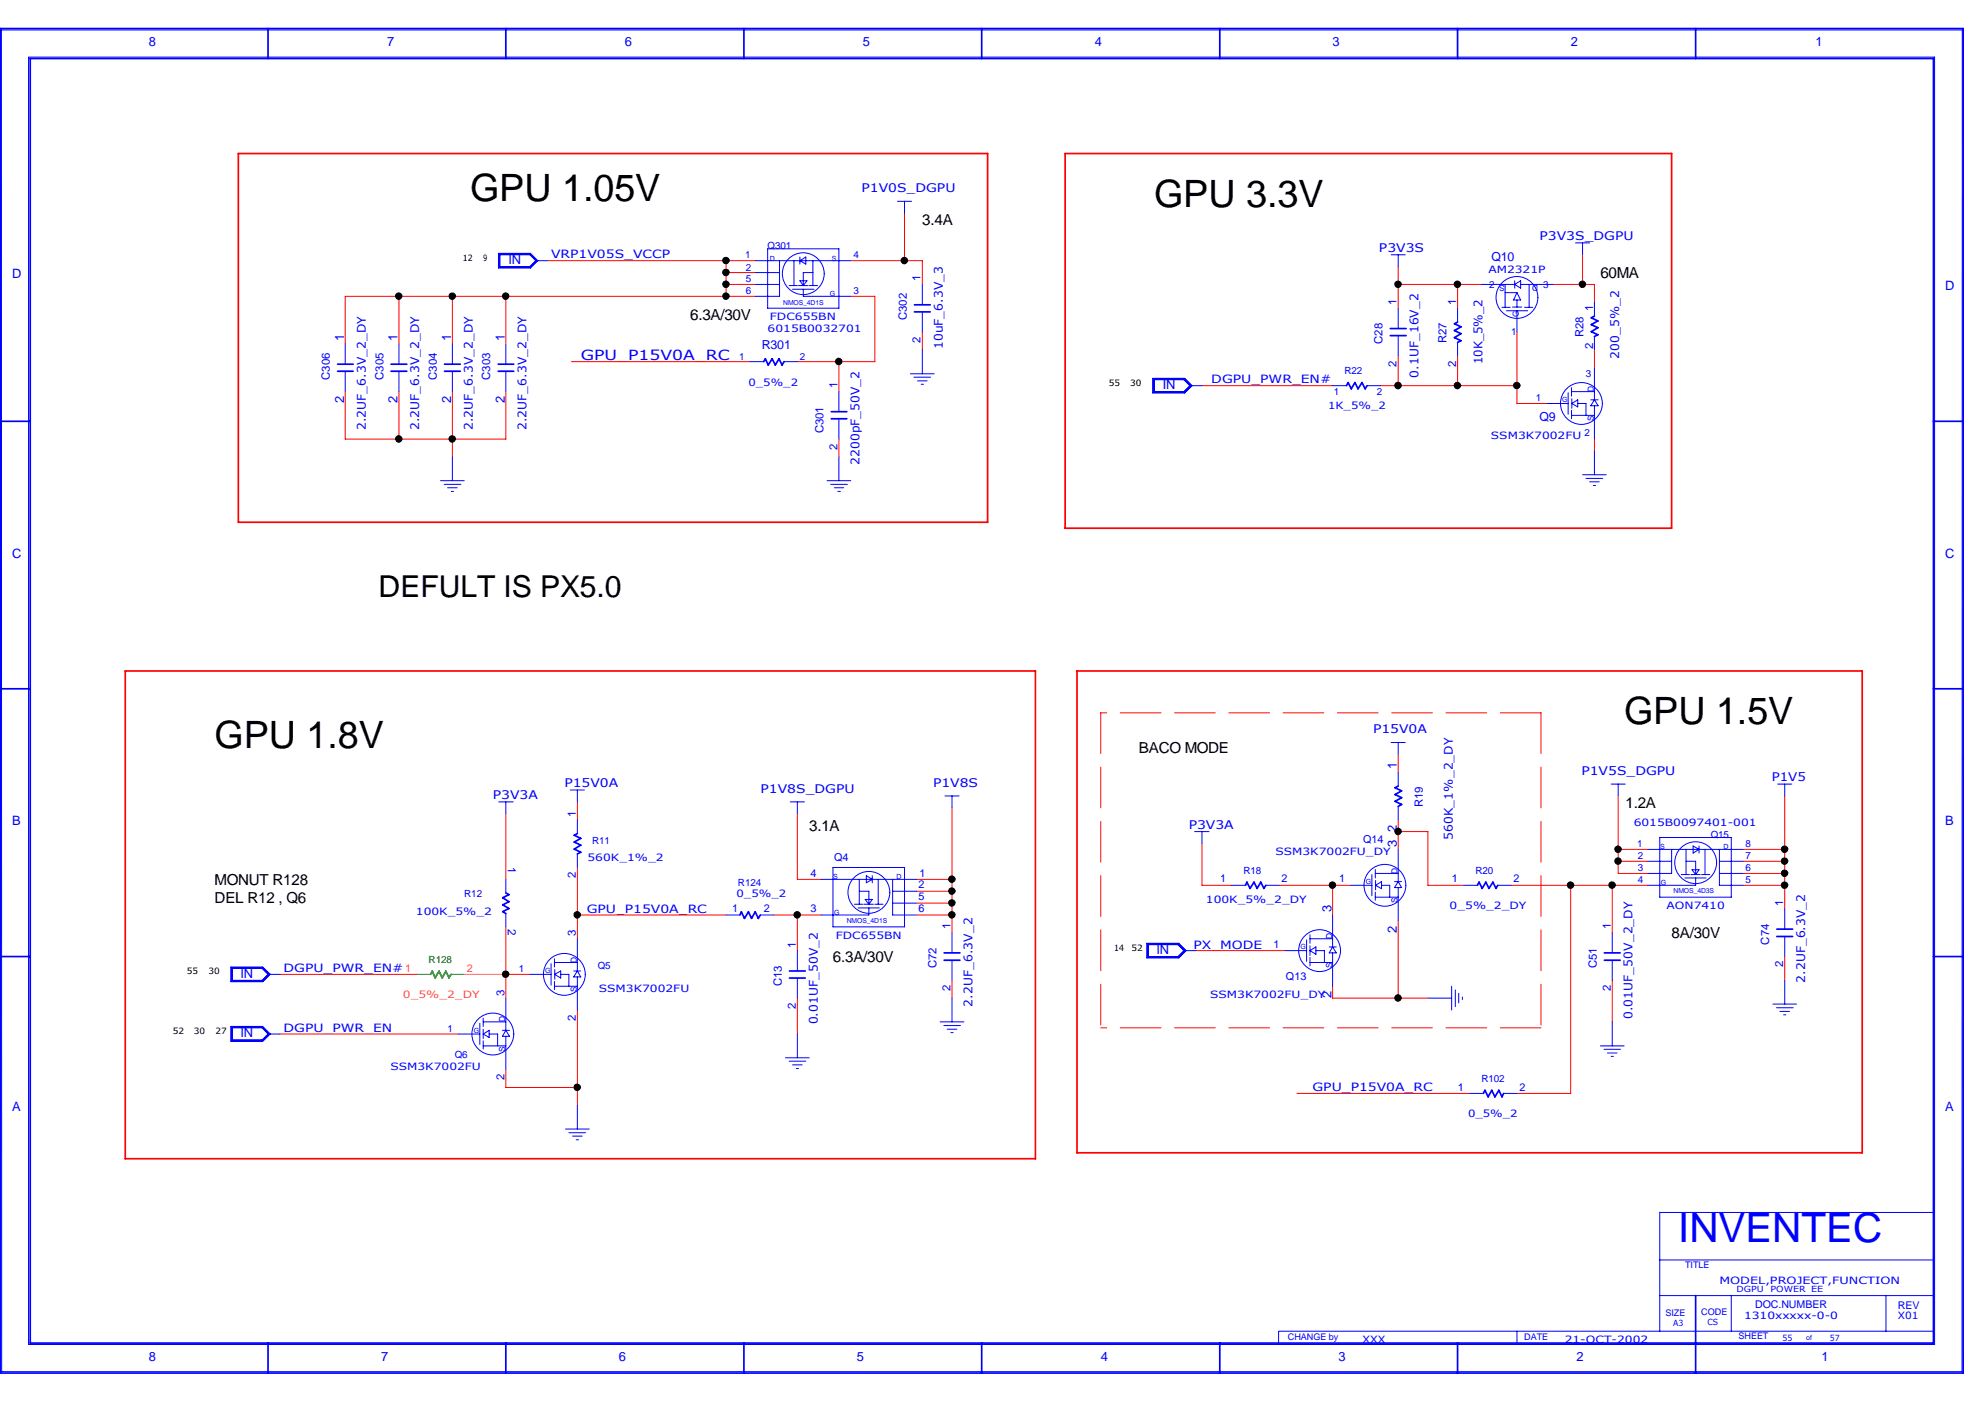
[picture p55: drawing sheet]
<svg xmlns="http://www.w3.org/2000/svg" width="297mm" height="210mm" viewBox="0 0 297 210" stroke-linecap="round" stroke-linejoin="round" font-family="sans-serif">
<defs><g id="words">
<text font-size="6.1" fill="#00f" x="251.2" y="186">INVENTEC</text>
<g font-size="5.6">
<text x="70.4" y="30.1">GPU 1.05V</text>
<text x="172.8" y="31">GPU 3.3V</text>
<text x="32.1" y="112">GPU 1.8V</text>
<text x="243.2" y="108.5">GPU 1.5V</text>
</g>
<text font-size="4.5" x="56.7" y="89.5">DEFULT IS PX5.0</text>
<g font-size="2.3">
<text x="138.1" y="33.7">3.4A</text>
<text x="239.6" y="41.7">60MA</text>
<text x="103.3" y="47.9">6.3A/30V</text>
<text x="170.5" y="112.8">BACO MODE</text>
<text x="121.2" y="124.5">3.1A</text>
<text x="243.4" y="120.9">1.2A</text>
<text x="32.1" y="132.5">MONUT R128</text>
<text x="32.1" y="135.2">DEL R12 , Q6</text>
<text x="250.3" y="140.5">8A/30V</text>
<text x="124.7" y="144.1">6.3A/30V</text>
</g>
<text font-size="2.1" fill="#00f" x="86.9" y="53.8">GPU_P15V0A_RC</text>
<g font-size="1.9" fill="#00f">
<text x="22.3" y="6.9">8</text>
<text x="58" y="6.9">7</text>
<text x="93.6" y="6.9">6</text>
<text x="129.2" y="6.9">5</text>
<text x="163.9" y="6.9">4</text>
<text x="199.5" y="6.9">3</text>
<text x="235.2" y="6.9">2</text>
<text x="271.8" y="6.9">1</text>
<text x="1.8" y="41.7">D</text>
<text x="76.1" y="39.5">IN</text>
<text x="223.3" y="39">Q10</text>
<text x="291.2" y="43.4">D</text>
<text x="51.5" y="51" transform="rotate(-90 51.5 51)">1</text>
<text x="59.5" y="51" transform="rotate(-90 59.5 51)">1</text>
<text x="67.6" y="51" transform="rotate(-90 67.6 51)">1</text>
<text x="75.6" y="51" transform="rotate(-90 75.6 51)">1</text>
<text x="114" y="52.3">R301</text>
<text x="174.1" y="58.2">IN</text>
<text x="51.5" y="60.4" transform="rotate(-90 51.5 60.4)">2</text>
<text x="59.5" y="60.4" transform="rotate(-90 59.5 60.4)">2</text>
<text x="67.6" y="60.4" transform="rotate(-90 67.6 60.4)">2</text>
<text x="75.6" y="60.4" transform="rotate(-90 75.6 60.4)">2</text>
<text x="230.5" y="63">Q9</text>
<text x="1.8" y="83.5">C</text>
<text x="291.2" y="83.5">C</text>
<text x="209.1" y="115.1" transform="rotate(-90 209.1 115.1)">1</text>
<text x="1.8" y="123.6">B</text>
<text x="209.1" y="124.5" transform="rotate(-90 209.1 124.5)">2</text>
<text x="291.2" y="123.6">B</text>
<text x="209.1" y="126.8" transform="rotate(-90 209.1 126.8)">3</text>
<text x="199.3" y="136.6" transform="rotate(-90 199.3 136.6)">3</text>
<text x="173.1" y="142.8">IN</text>
<text x="209.1" y="139.7" transform="rotate(-90 209.1 139.7)">2</text>
<text x="36" y="146.4">IN</text>
<text x="199.3" y="149.4" transform="rotate(-90 199.3 149.4)">2</text>
<text x="36" y="155.3">IN</text>
<text x="1.8" y="166.3">A</text>
<text x="291.2" y="166.3">A</text>
<text x="22.3" y="203.7">8</text>
<text x="57.1" y="203.7">7</text>
<text x="92.7" y="203.7">6</text>
<text x="128.3" y="203.7">5</text>
<text x="164.8" y="203.7">4</text>
<text x="200.4" y="203.7">3</text>
<text x="236" y="203.7">2</text>
<text x="272.7" y="203.7">1</text>
</g>
<g font-size="1.8" fill="#00f">
<text x="129" y="28.8">P1V0S_DGPU</text>
<text x="230.5" y="35.9">P3V3S_DGPU</text>
<text x="206.5" y="37.7">P3V3S</text>
<text x="141.1" y="52.3" transform="rotate(-90 141.1 52.3)">10uF_6.3V_3</text>
<text x="242.4" y="53.8" transform="rotate(-90 242.4 53.8)">200_5%_2</text>
<text x="212.4" y="56.6" transform="rotate(-90 212.4 56.6)">0.1UF_16V_2</text>
<text x="222" y="54.5" transform="rotate(-90 222 54.5)">10K_5%_2</text>
<text x="54.8" y="64.4" transform="rotate(-90 54.8 64.4)">2.2UF_6.3V_2_DY</text>
<text x="62.8" y="64.4" transform="rotate(-90 62.8 64.4)">2.2UF_6.3V_2_DY</text>
<text x="70.8" y="64.4" transform="rotate(-90 70.8 64.4)">2.2UF_6.3V_2_DY</text>
<text x="78.8" y="64.4" transform="rotate(-90 78.8 64.4)">2.2UF_6.3V_2_DY</text>
<text x="128.7" y="69.6" transform="rotate(-90 128.7 69.6)">2200pF_50V_2</text>
<text x="205.6" y="109.8">P15V0A</text>
<text x="73.8" y="119.6">P3V3A</text>
<text x="84.5" y="117.8">P15V0A</text>
<text x="113.9" y="118.7">P1V8S_DGPU</text>
<text x="139.7" y="117.8">P1V8S</text>
<text x="236.8" y="116">P1V5S_DGPU</text>
<text x="265.3" y="116.9">P1V5</text>
<text x="178" y="124.1">P3V3A</text>
<text x="217.5" y="125.7" transform="rotate(-90 217.5 125.7)">560K_1%_2_DY</text>
<text x="270.3" y="147.2" transform="rotate(-90 270.3 147.2)">2.2UF_6.3V_2</text>
<text x="122.4" y="153.4" transform="rotate(-90 122.4 153.4)">0.01UF_50V_2</text>
<text x="145.6" y="150.7" transform="rotate(-90 145.6 150.7)">2.2UF_6.3V_2</text>
<text x="244.4" y="152.6" transform="rotate(-90 244.4 152.6)">0.01UF_50V_2_DY</text>
</g>
<g font-size="1.7" fill="#00f">
<text x="82.5" y="38.7">VRP1V05S_VCCP</text>
<text x="135.8" y="47.9" transform="rotate(-90 135.8 47.9)">C302</text>
<text x="137.8" y="42.1" transform="rotate(-90 137.8 42.1)">1</text>
<text x="209.1" y="45.7" transform="rotate(-90 209.1 45.7)">1</text>
<text x="218" y="45.7" transform="rotate(-90 218 45.7)">1</text>
<text x="238.5" y="46.6" transform="rotate(-90 238.5 46.6)">1</text>
<text x="137.8" y="51.4" transform="rotate(-90 137.8 51.4)">2</text>
<text x="207" y="51.5" transform="rotate(-90 207 51.5)">C28</text>
<text x="216.6" y="51.4" transform="rotate(-90 216.6 51.4)">R27</text>
<text x="237.1" y="50.5" transform="rotate(-90 237.1 50.5)">R28</text>
<text x="238.5" y="52.2" transform="rotate(-90 238.5 52.2)">2</text>
<text x="49.4" y="56.9" transform="rotate(-90 49.4 56.9)">C306</text>
<text x="57.4" y="56.9" transform="rotate(-90 57.4 56.9)">C305</text>
<text x="65.4" y="56.9" transform="rotate(-90 65.4 56.9)">C304</text>
<text x="73.4" y="56.9" transform="rotate(-90 73.4 56.9)">C303</text>
<text x="125.4" y="58.1" transform="rotate(-90 125.4 58.1)">1</text>
<text x="181.4" y="57.4">DGPU_PWR_EN#</text>
<text x="209.1" y="54.9" transform="rotate(-90 209.1 54.9)">2</text>
<text x="218" y="54.9" transform="rotate(-90 218 54.9)">2</text>
<text x="123.3" y="64.9" transform="rotate(-90 123.3 64.9)">C301</text>
<text x="125.4" y="67.4" transform="rotate(-90 125.4 67.4)">2</text>
<text x="86.2" y="122.3" transform="rotate(-90 86.2 122.3)">1</text>
<text x="213" y="120.8" transform="rotate(-90 213 120.8)">R19</text>
<text x="76" y="129.8" transform="rotate(90 76 129.8)">1</text>
<text x="86.2" y="131.5" transform="rotate(-90 86.2 131.5)">2</text>
<text x="87.8" y="136.7">GPU_P15V0A_RC</text>
<text x="267" y="135.6" transform="rotate(-90 267 135.6)">1</text>
<text x="76" y="139.1" transform="rotate(90 76 139.1)">2</text>
<text x="86.2" y="140.2" transform="rotate(-90 86.2 140.2)">3</text>
<text x="119.2" y="141.9" transform="rotate(-90 119.2 141.9)">1</text>
<text x="142.3" y="139.1" transform="rotate(-90 142.3 139.1)">1</text>
<text x="178.7" y="142">PX_MODE</text>
<text x="241.2" y="139.1" transform="rotate(-90 241.2 139.1)">1</text>
<text x="264.9" y="141.4" transform="rotate(-90 264.9 141.4)">C74</text>
<text x="42.5" y="145.6">DGPU_PWR_EN#1</text>
<text x="75.5" y="149.1" transform="rotate(-90 75.5 149.1)">3</text>
<text x="117" y="147.7" transform="rotate(-90 117 147.7)">C13</text>
<text x="140.2" y="145" transform="rotate(-90 140.2 145)">C72</text>
<text x="142.3" y="148.4" transform="rotate(-90 142.3 148.4)">2</text>
<text x="239.1" y="145" transform="rotate(-90 239.1 145)">C51</text>
<text x="241.2" y="148.4" transform="rotate(-90 241.2 148.4)">2</text>
<text x="267" y="144.8" transform="rotate(-90 267 144.8)">2</text>
<text x="42.5" y="154.5">DGPU_PWR_EN</text>
<text x="86.2" y="152.9" transform="rotate(-90 86.2 152.9)">2</text>
<text x="119.2" y="151.1" transform="rotate(-90 119.2 151.1)">2</text>
<text x="75.5" y="161.8" transform="rotate(-90 75.5 161.8)">2</text>
<text x="196.5" y="163.4">GPU_P15V0A_RC</text>
</g>
<g font-size="1.6" fill="#00f">
<text x="121.3" y="131.2">4</text>
<text x="124.9" y="128.9">Q4</text>
<text x="137.7" y="131.2">1</text>
<text x="204.1" y="126.2">Q14</text>
<text x="109.6" y="136.6">1</text>
<text x="114.4" y="136.6">2</text>
<text x="121.3" y="136.6">3</text>
<text x="137.5" y="134.8">5</text>
<text x="137.5" y="133">2</text>
<text x="137.5" y="136.6">6</text>
<text x="182.7" y="132.1">1</text>
<text x="191.9" y="132.1">2</text>
<text x="200.5" y="132.1">1</text>
<text x="217.4" y="132.1">1</text>
<text x="226.6" y="132.1">2</text>
<text x="190.7" y="141.9">1</text>
<text x="192.5" y="146.7">Q13</text>
<text x="218.3" y="163.3">1</text>
<text x="227.5" y="163.3">2</text>
<text x="262.8" y="195.8">DOC.NUMBER</text>
<text x="284.1" y="195.9">REV</text>
</g>
<text font-size="1.6" fill="#ff8c00" x="69.9" y="145.5">2</text>
<g font-size="1.5" fill="#00f">
<text x="111.5" y="38.7">1</text>
<text x="111.7" y="40.5">2</text>
<text x="114.9" y="37.3">Q301</text>
<text x="127.8" y="38.7">4</text>
<text x="222.8" y="40.8">AM2321P</text>
<text x="111.7" y="44.1">6</text>
<text x="111.7" y="42.3">5</text>
<text x="115.3" y="47.9">FDC655BN</text>
<text x="127.8" y="44.1">3</text>
<text x="223" y="43.2">2</text>
<text x="231.1" y="43.2">3</text>
<text x="110.7" y="53.8">1</text>
<text x="114.9" y="49.7">6015B0032701</text>
<text x="119.8" y="53.8">2</text>
<text x="226.2" y="50.1">1</text>
<text x="112.1" y="57.7">0_5%_2</text>
<text x="199.7" y="59.2">1</text>
<text x="201.3" y="56">R22</text>
<text x="206.1" y="59.2">2</text>
<text x="237.4" y="56.5">3</text>
<text x="198.8" y="61.3">1K_5%_2</text>
<text x="223.2" y="65.7">SSM3K7002FU</text>
<text x="230" y="60.1">1</text>
<text x="237.2" y="65.2">2</text>
<text x="244.6" y="123.6">6015B0097401-001</text>
<text x="256.2" y="125.4">Q15</text>
<text x="88" y="128.9">560K_1%_2</text>
<text x="88.6" y="126.3">R11</text>
<text x="186.2" y="130.8">R18</text>
<text x="191" y="128.1">SSM3K7002FU_DY</text>
<text x="220.9" y="130.8">R20</text>
<text x="245.1" y="126.9">1</text>
<text x="245.2" y="130.4">3</text>
<text x="245.2" y="128.7">2</text>
<text x="261.3" y="130.4">6</text>
<text x="261.3" y="128.7">7</text>
<text x="261.3" y="126.9">8</text>
<text x="62.3" y="136.9">100K_5%_2</text>
<text x="69.5" y="134.4">R12</text>
<text x="110.3" y="134.3">0_5%_2</text>
<text x="110.5" y="132.6">R124</text>
<text x="180.5" y="135.2">100K_5%_2_DY</text>
<text x="217" y="136.1">0_5%_2_DY</text>
<text x="245.2" y="132.2">4</text>
<text x="249.5" y="136.1">AON7410</text>
<text x="261.3" y="132.2">5</text>
<text x="125.1" y="140.5">FDC655BN</text>
<text x="77.7" y="145.6">1</text>
<text x="89.5" y="145">Q5</text>
<text x="89.7" y="148.5">SSM3K7002FU</text>
<text x="181.2" y="149.4">SSM3K7002FU_DY</text>
<text x="67" y="154.5">1</text>
<text x="58.5" y="160.1">SSM3K7002FU</text>
<text x="68.1" y="158.4">Q6</text>
<text x="221.8" y="162">R102</text>
<text x="219.8" y="167.3">0_5%_2</text>
<text x="257.4" y="192.2">MODEL,PROJECT,FUNCTION</text>
<text x="261.1" y="197.5">1310xxxxx-0-0</text>
<text x="284.1" y="197.5">X01</text>
<text x="204" y="201.1">XXX</text>
<text x="234.3" y="201.1">21-OCT-2002</text>
</g>
<text font-size="1.5" fill="#ff8c00" x="60.3" y="149.4">0_5%_2_DY</text>
<text font-size="1.5" fill="#008000" x="64.2" y="144.1">R128</text>
<g font-size="1.4" fill="#00f">
<text x="252.3" y="189.9">TITLE</text>
<text x="249.3" y="197">SIZE</text>
<text x="254.7" y="196.8">CODE</text>
<text x="192.8" y="200.6">CHANGE by</text>
<text x="228.2" y="200.6">DATE</text>
<text x="260.3" y="200.4">SHEET</text>
</g>
<g font-size="1.3">
<text x="69.3" y="39">12</text>
<text x="72.3" y="39">9</text>
<text x="166" y="57.7">55</text>
<text x="169.2" y="57.7">30</text>
<text x="166.8" y="142.3">14</text>
<text x="169.4" y="142.3">52</text>
<text x="28" y="145.9">55</text>
<text x="31.2" y="145.9">30</text>
<text x="25.9" y="154.8">52</text>
<text x="29" y="154.8">30</text>
<text x="32.3" y="154.8">27</text>
</g>
<g font-size="1.3" fill="#00f">
<text x="225.3" y="42.7" transform="rotate(180 225.3 42.7)">S</text>
<text x="227.4" y="47.4" transform="rotate(-90 227.4 47.4)">G</text>
<text x="230.3" y="42.7" transform="rotate(180 230.3 42.7)">D</text>
<text x="238.6" y="58.7" transform="rotate(-90 238.6 58.7)">D</text>
<text x="238.6" y="63.1" transform="rotate(-90 238.6 63.1)">S</text>
<text x="209.3" y="130.8" transform="rotate(-90 209.3 130.8)">D</text>
<text x="209.3" y="135.2" transform="rotate(-90 209.3 135.2)">S</text>
<text x="199.4" y="140.6" transform="rotate(-90 199.4 140.6)">D</text>
<text x="86.4" y="148.5" transform="rotate(-90 86.4 148.5)">S</text>
<text x="86.4" y="144.1" transform="rotate(-90 86.4 144.1)">D</text>
<text x="199.4" y="145" transform="rotate(-90 199.4 145)">S</text>
<text x="75.6" y="153.1" transform="rotate(-90 75.6 153.1)">D</text>
<text x="75.6" y="157.5" transform="rotate(-90 75.6 157.5)">S</text>
<text x="260" y="193.4">DGPU</text>
<text x="265.1" y="193.4">POWER EE</text>
<text x="250.5" y="198.5">A3</text>
<text x="255.6" y="198.4">CS</text>
<text x="266.9" y="200.7">55</text>
<text x="274" y="200.7">57</text>
</g>
<g font-size="1.1" fill="#00f">
<text x="115.3" y="39">D</text>
<text x="124.5" y="39">S</text>
<text x="124.2" y="44.4">G</text>
<text x="233.9" y="60.2">G</text>
<text x="124.8" y="131.7">S</text>
<text x="134.2" y="131.7">D</text>
<text x="248.5" y="127.2">S</text>
<text x="258" y="127.2">D</text>
<text x="124.9" y="137">G</text>
<text x="204.5" y="132.3">G</text>
<text x="248.7" y="132.5">G</text>
<text x="194.7" y="142.2">G</text>
<text x="81.6" y="145.7">G</text>
<text x="70.9" y="154.6">G</text>
<text x="270.4" y="200.6">of</text>
</g>
<g font-size="1" fill="#00f">
<text x="117.3" y="45.6">NMOS_4D1S</text>
<text x="250.6" y="133.7">NMOS_4D3S</text>
<text x="126.8" y="138.2">NMOS_4D1S</text>
</g>
</g></defs>
<path d="M64.5 145.9l.2-.5 .4 1 .6-1 .5 1 .6-1 .4 1 .3-.5" fill="none" stroke="#008000" stroke-width=".25"/>
<path d="M62.4 145.9h2.1M67.5 145.9h2" fill="none" stroke="#008000" stroke-width=".15"/>
<path d="M164.8 106.7v47.2M230.7 106.7v47.2M230.7 106.7h-65.9M230.7 153.9h-65.9" fill="none" stroke="#f00" stroke-width=".15" stroke-dasharray="6.1 2"/>
<path d="M69.5 145.9h6.2" fill="none" stroke="#daa520" stroke-width=".15"/>
<path d="M35.7 23h112.2v55.2h-112.2zM159.5 23h90.8v56.1h-90.8zM18.8 100.5h136.2v73h-136.2zM161.2 100.5h117.6v72.1h-117.6z" fill="none" stroke="#f00" stroke-width=".25"/>
<g fill="none" stroke="#f00" stroke-width=".15">
<path d="M82 39h31.2M108.7 39v5.4M127.4 39h10.7v3.6M135.4 31.9v7.1M209.3 39.9v6.2M236.9 38.1v4.5M51.7 58.6v7.1h24v-7.1M59.7 44.4v7.1M59.7 58.6v7.1M67.7 44.4v7.1M67.7 58.6v9.8M75.7 44.4v7.1"/>
<path d="M85.6 54.1h26.7M108.7 40.8h4.5M108.7 42.6h4.5M113.2 44.4h-61.5v7.1M125.6 54.1v4.5M127.4 44.4h3.6v9.7h-11.6M138.1 49.7v2.7M180 57.7h19.5M206.7 57.7h20.4M209.3 53.3v4.4M209.3 42.6h12.5M218.2 42.6v3.5"/>
<path d="M218.2 53.3v4.4M227.1 49.7v10.7h4.5M232.5 42.6h6.2v2.7M238.7 52.4v2.7M125.6 65.7v2.7M238.7 65.7v1.8M209.3 112.9v2.7M242.3 119.2v11.6h4.4M267.2 119.2v16.9M75.7 121.8v9.9M75.7 138.8v10.6M86.4 137h22.3"/>
<path d="M86.4 120.1v2.6M86.4 129.9v10.6M115.8 137h7.1M119.4 121.8v9.9h3.5M119.4 137v5.3M137.2 137h5.3M137.2 135.2h5.3M137.2 133.4h5.3M137.2 131.7h5.3M142.5 120.9v18.8M180 126.3v6.2h4.4M191.5 132.5h10.7"/>
<path d="M199.5 132.5v4.5M209.3 124.5h4.5v8h5.3M209.3 122.7v4.5M209.3 137.9v11.5M226.2 132.5h20.5M235.2 132.5v31.2h-8.1M241.4 132.5v7.2M242.3 128.9h4.4M242.3 127.2h4.4M261 132.5h6.2M261 130.8h6.2M261 128.9h6.2"/>
<path d="M261 127.2h6.2M41.9 145.9h20.5M41.9 154.8h26.7M75.7 145.9h3.6M86.4 151.2v14.3M119.4 149.4v5.4M142.5 146.8v2.6M179.1 142.3h13.3M199.5 147.7v1.7h14.3M241.4 146.8v6.2M267.2 143.2v3.6M75.7 160.1v2.7h10.7"/>
<path d="M194.2 163.7h25.8"/>
</g>
<g fill="none" stroke="#00f" stroke-width=".15">
<path d="M.2 4.4l.1 201M.3 4.5h293.4M4.3 8.6v192.7M4.3 8.6h285.3v192.7h-285.3M293.8 4.5l-.1 200.9h-293.4M74.6 37.9h4.8l1.1 1.1-1.1 1.1h-4.8zM74.7 38h4.7l1 1-1 1h-4.7zM74.8 38.1h4.5l1 .9-1 1h-4.5zM74.8 38.1h4.5l.9 .9-.9 .9h-4.5zM80.2 39h1.8M113.2 39h14.2M114.9 37.3h10.7v8.8h-10.7z"/>
<path d="M116.7 39v5.4h-3.5M118.9 39v3.8M119.8 39l.8-.5v1zM119.8 38.5v1M121.7 39v3.8M134.4 30.1h2.1M135.4 30.1v1.8M208.3 38.1h2.1M209.3 38.1v1.8M235.9 36.4h2.1M236.9 36.4v1.7M51.7 51.5v3"/>
<path d="M51.7 55.6v3M59.7 51.5v3M59.7 55.6v3M67.7 51.5v3M67.7 55.6v3M75.7 51.5v3M75.7 55.6v3M112.3 54.1h2M113.2 40.8h3.5M113.2 42.6h3.5M117.4 54.1h2M118.1 42.8h1.3"/>
<path d="M118.7 43.3h3.2M119.5 42.8h1.5M119.8 42h1l-.5 .8zM120.3 43.3v1.1h7.1M121.2 42.8h1.2M121.7 40.8h-1.4v2M125.6 58.6v3M136.3 56h3.6M136.8 56.5h2.5M137.4 57h1.4M137.9 57.5h.4M138.1 42.6v3"/>
<path d="M138.1 46.7v3M138.1 52.4v3.6M172.6 56.6h4.8l1.1 1.1-1.1 1.1h-4.8zM172.7 56.7h4.6l1.1 1-1.1 1.1h-4.6zM172.8 56.8h4.5l1 .9-1 1h-4.5zM172.8 56.9h4.4l.9 .8-.9 .9h-4.4zM178.1 57.7h1.9M199.5 57.7h2.1M204.7 57.7h2M209.3 46.1v3.1M209.3 50.2v3.1M218.2 46.1v2.1"/>
<path d="M218.2 51.3v2M221.8 42.6h5M224.9 46h1.2M225.3 42.6v3.4M225.3 43.8h1.8M225.5 46.5h3.2M226.4 46h1.4M226.8 42.6l.9-.6v1.1zM226.8 42v1.1M227.1 43.8l.6 1.1h-1.1zM227.1 44.9v1.1M227.1 46.5v3.2"/>
<path d="M227.7 42.6h4.8M228.3 46h1.2M228.9 42.6v3.4M234.8 58.8v3.2M235.3 58.6h3.4M235.3 58v1.3M235.3 59.7v1.4M238.2 59.9h1.1M238.7 45.3v2M238.7 50.4v2M238.7 55.1v4.8M238.7 59.9l.6 .8h-1.1z"/>
<path d="M66 72h3.5M66.5 72.5h2.5M67 73h1.4M67.6 73.6h.3M67.7 68.4v3.6M123.8 72h3.6M124.4 72.5h2.5M124.9 73h1.4M125.4 73.6h.4M125.6 62.7v3M125.6 68.4v3.6M231.6 60.4h3.2"/>
<path d="M235.3 61.4v1.3M235.3 62.2h3.4M235.3 60.4l.9-.5v1zM236.2 60.4h1.2v1.8M236.9 71.1h3.6M237.4 71.6h2.5M238 72.1h1.4M238.5 72.7h.4M238.7 60.7v5M238.7 67.5v3.6M85.4 118.3h2.1M86.4 118.3v1.8"/>
<path d="M141.5 119.2h2.1M142.5 119.2v1.7M208.3 111.2h2.1M209.3 111.2v1.7M209.3 115.6v2.1M241.2 117.4h2.1M242.3 117.4v1.8M266.1 117.4h2.2M267.2 117.4v1.8M74.7 120.1h2.1M75.7 120.1v1.7M75.7 131.7v2"/>
<path d="M75.7 136.8v2M86.4 122.7v2.1M86.4 127.8v2.1M108.7 137h2.1M113.8 137h2M118.3 120.1h2.1M119.4 120.1v1.7M122.9 131.7h14.3M124.7 129.9h10.7v8.9h-10.7zM127.9 135.4h1.3M128.5 135.9h3.2M128.6 131.7v3.7"/>
<path d="M128.6 133.4h1.5v2M129.4 135.4h1.4M129.5 134.7h1.1l-.5 .7zM129.7 131.1l.9 .6-.9 .5zM130.1 135.9v1.1h-7.2M130.6 131.1v1.1M131 135.4h1.2M131.5 131.7v3.7M133.6 131.7v5.3h3.6M133.6 133.4h3.6M133.6 135.2h3.6M142.5 139.7v3"/>
<path d="M178.9 124.5h2.1M180 124.5v1.8M184.4 132.5h2.1M189.5 132.5h2M196.1 140v1.2M199.5 137v4.8M202.2 132.5h3.2M205.4 130.9v3.2M205.9 134.3h3.4M205.9 130.8h3.4M205.9 130.2v1.2M205.9 133.6v1.2"/>
<path d="M205.9 132.5l.9-.5v1.1zM205.9 131.8v1.4M206.8 132.5h1.3v1.8M208.8 132h1M209.3 120.7v2M209.3 127.2v4.8M209.3 132.9v5M209.3 132l.5 .9h-1zM219.1 132.5h2.1M224.2 132.5h2M241.4 139.7v3M246.7 128.9h3.6"/>
<path d="M246.7 127.2h14.3M248.5 125.4h10.7v8.9h-10.7zM250.3 127.2v3.6h-3.6M251.7 130.9h1.2M252.3 131.4h3.1M252.4 127.2v3.7M252.4 128.9h1.5v2M253.1 130.9h1.4M253.3 130.2h1.1l-.5 .7zM253.5 126.7l.9 .5-.9 .5zM253.9 131.4v1.1h-7.2M254.4 126.7v1"/>
<path d="M254.8 130.9h1.2M255.3 127.2v3.7M257.4 127.2v5.3h3.6M257.4 128.9h3.6M257.4 130.8h3.6M267.2 136.1v3M34.6 144.8h4.7l1.2 1.1-1.2 1.1h-4.7zM34.6 153.7h4.7l1.2 1.1-1.2 1.1h-4.7zM34.6 144.9h4.7l1 1-1 1h-4.7zM34.6 153.8h4.7l1 1-1 1h-4.7zM34.7 144.9h4.6l.9 1-.9 1h-4.6zM34.7 153.8h4.6l.9 1-.9 .9h-4.6z"/>
<path d="M34.8 145h4.4l.9 .9-.9 .9h-4.4zM34.8 153.9h4.4l.9 .9-.9 .9h-4.4zM40.1 145.9h1.8M40.1 154.8h1.8M68.6 154.8h3.2M71.8 153.2v3.2M72.3 156.6h3.4M72.3 153h3.4M72.3 152.4v1.3M72.3 154.1v1.4M72.3 155.8v1.3M72.3 154.8l.9-.5v1z"/>
<path d="M73.2 154.8h1.3v1.8M75.2 154.3h1.1M75.7 149.4v4.9M75.7 155.2v4.9M75.7 154.3l.6 .9h-1.1zM79.3 145.9h3.2M82.5 144.3v3.2M83 144.1h3.4M83 143.6v1.2M83 146.9v1.3M83 147.7h3.4M83.1 145.9l.8-.5v1z"/>
<path d="M83.1 145.2v1.4M83.9 145.9h1.3v1.8M85.9 145.4h1M86.4 140.5v4.9M86.4 146.3v4.9M86.4 145.4l.5 .9h-1zM117.6 158.4h3.6M118.1 158.9h2.5M118.7 159.4h1.4M119.2 160h.3M119.4 142.3v3.1M119.4 146.4v3"/>
<path d="M119.4 154.8v3.6M140.8 153h3.5M141.3 153.5h2.5M141.8 154.1h1.5M142.4 154.6h.3M142.5 143.8v3M142.5 149.4v3.6M171.7 141.2h4.8l1.1 1.1-1.1 1.1h-4.8zM171.8 141.3h4.6l1.1 1-1.1 1h-4.6zM171.9 141.4h4.5l1 .9-1 1h-4.5zM171.9 141.4h4.5l.8 .9-.8 .9h-4.5zM177.2 142.3h1.9"/>
<path d="M192.4 142.3h3.2M195.6 140.7v3.2M196.1 144.1h3.4M196.1 140.5h3.4M196.1 141.6v1.4M196.1 143.3v1.3M196.1 142.3l.9-.5v1.1zM197 142.3h1.3v1.8M199 141.8h1.1M199.5 141.8l.6 .9h-1.1zM199.5 142.7v5M213.8 149.4h3.5"/>
<path d="M217.3 147.7v3.5M217.9 148.2v2.5M218.4 148.7v1.5M218.9 149.3v.3M239.6 156.6h3.6M240.2 157.1h2.4M240.7 157.6h1.4M241.2 158.2h.4M241.4 143.8v3M241.4 153v3.6M265.4 150.3h3.6M266 150.9h2.5"/>
<path d="M266.5 151.4h1.4M267 151.9h.4M267.2 140.2v3M267.2 146.8v3.5M84.7 169h3.5M85.2 169.6h2.5M85.7 170.1h1.5M86.3 170.6h.3M86.4 165.5v3.5M220 163.7h2.1M225.1 163.7h2M191.4 199.3v1.8"/>
<path d="M191.5 199.3h98M227.1 199.3v1.8M248.5 181.5v17.8M248.5 194h41M248.5 188.6h41M248.6 181.5h41M259.2 194v5.3M282.4 194v5.3"/>
<circle cx="120.3" cy="41" r="3.1"/>
<circle cx="227.1" cy="44.5" r="3.1"/>
<circle cx="236.8" cy="60.4" r="3.1"/>
<circle cx="130.1" cy="133.6" r="3.1"/>
<circle cx="207.3" cy="132.5" r="3.1"/>
<circle cx="253.9" cy="129.2" r="3.1"/>
<circle cx="73.8" cy="154.8" r="3.1"/>
<circle cx="84.5" cy="145.9" r="3.1"/>
<circle cx="197.6" cy="142.3" r="3.1"/>
</g>
<g fill="none" stroke="#00f" stroke-width=".25">
<path d="M0 4.3h293.9v201.3h-293.9zM40.1 4.3v4.5M75.7 4.3v4.5M111.4 4.3v4.5M147 4.3v4.5M182.6 4.3v4.5M218.2 4.3v4.5M253.9 4.3v4.5M289.5 8.8h-285v192.3h285M289.5 8.7v192.4M50.5 54.5h2.4M50.5 55.6h2.4"/>
<path d="M58.5 54.5h2.4M58.5 55.6h2.4M66.5 54.5h2.4M66.5 55.6h2.4M74.6 54.5h2.3M74.6 55.6h2.3M114.3 54.1l.3-.4 .4 1 .6-1 .5 1 .5-1 .5 1 .3-.6M136.9 45.6h2.4M136.9 46.7h2.4M201.6 57.7l.2-.4 .5 .9 .6-.9 .4 .9 .6-.9 .5 .9 .3-.5M208.1 49.2h2.4M208.1 50.2h2.4"/>
<path d="M218.2 48.2l-.4 .3 .9 .4-.9 .6 .9 .5-.9 .5 .9 .5-.5 .3M238.7 47.3l-.5 .3 1 .4-1 .6 1 .5-1 .6 1 .4-.5 .3M0 63.1h4.5M124.5 61.6h2.3M124.5 62.7h2.3M289.5 63.1h4.4M0 103.1h4.5M209.3 117.7l-.4 .2 .9 .5-.9 .6 .9 .4-.9 .6 .9 .4-.5 .3M289.5 103.1h4.4M75.7 133.7l.5 .2-.9 .5 .9 .6-.9 .5 .9 .5-.9 .5 .4 .3M86.4 124.8l-.4 .3 .9 .4-.9 .6 .9 .4-.9 .6 .9 .5-.5 .2M110.8 137l.2-.5 .5 1 .6-1 .4 1 .6-1 .4 1 .3-.5"/>
<path d="M186.5 132.5l.2-.4 .5 .9 .5-.9 .5 .9 .6-.9 .4 .9 .3-.5M221.2 132.5l.2-.4 .5 .9 .6-.9 .4 .9 .6-.9 .5 .9 .2-.5M266 139.1h2.4M0 143.2h4.5M118.2 145.4h2.4M118.2 146.4h2.4M141.3 142.7h2.4M141.3 143.8h2.4M240.2 142.7h2.4M240.2 143.8h2.4M266 140.2h2.4M289.5 143.2h4.4"/>
<path d="M222.1 163.7l.2-.5 .5 1 .5-1 .5 1 .6-1 .5 1 .2-.5M253.9 194v11.6M40.1 201.1v4.5M75.7 201.1v4.5M111.4 201.1v4.5M147 201.1v4.5M182.6 201.1v4.5M218.2 201.1v4.5"/>
</g>
<g fill="#000">
<circle cx="108.7" cy="39" r=".49"/>
<circle cx="135.4" cy="39" r=".49"/>
<circle cx="59.7" cy="44.3" r=".49"/>
<circle cx="67.7" cy="44.3" r=".49"/>
<circle cx="75.7" cy="44.3" r=".49"/>
<circle cx="108.7" cy="42.6" r=".49"/>
<circle cx="108.7" cy="40.8" r=".49"/>
<circle cx="108.7" cy="44.3" r=".49"/>
<circle cx="125.6" cy="54.1" r=".49"/>
<circle cx="209.3" cy="57.7" r=".49"/>
<circle cx="209.3" cy="42.6" r=".49"/>
<circle cx="218.2" cy="57.7" r=".49"/>
<circle cx="218.2" cy="42.6" r=".49"/>
<circle cx="227.1" cy="57.7" r=".49"/>
<circle cx="236.9" cy="42.6" r=".49"/>
<circle cx="59.7" cy="65.7" r=".49"/>
<circle cx="67.7" cy="65.7" r=".49"/>
<circle cx="86.4" cy="137" r=".49"/>
<circle cx="119.4" cy="137" r=".49"/>
<circle cx="142.5" cy="131.6" r=".49"/>
<circle cx="142.5" cy="135.2" r=".49"/>
<circle cx="142.5" cy="137" r=".49"/>
<circle cx="142.5" cy="133.4" r=".49"/>
<circle cx="199.5" cy="132.5" r=".49"/>
<circle cx="209.3" cy="124.5" r=".49"/>
<circle cx="235.1" cy="132.5" r=".49"/>
<circle cx="241.4" cy="132.5" r=".49"/>
<circle cx="242.2" cy="128.9" r=".49"/>
<circle cx="242.2" cy="127.1" r=".49"/>
<circle cx="267.2" cy="128.9" r=".49"/>
<circle cx="267.2" cy="127.1" r=".49"/>
<circle cx="267.2" cy="132.5" r=".49"/>
<circle cx="267.2" cy="130.7" r=".49"/>
<circle cx="75.7" cy="145.9" r=".49"/>
<circle cx="209.3" cy="149.4" r=".49"/>
<circle cx="86.4" cy="162.8" r=".49"/>
</g>
<g fill="none" stroke="#000" stroke-width=".15">
<circle cx="108.7" cy="39" r=".49"/>
<circle cx="135.4" cy="39" r=".49"/>
<circle cx="59.7" cy="44.3" r=".49"/>
<circle cx="67.7" cy="44.3" r=".49"/>
<circle cx="75.7" cy="44.3" r=".49"/>
<circle cx="108.7" cy="42.6" r=".49"/>
<circle cx="108.7" cy="40.8" r=".49"/>
<circle cx="108.7" cy="44.3" r=".49"/>
<circle cx="125.6" cy="54.1" r=".49"/>
<circle cx="209.3" cy="57.7" r=".49"/>
<circle cx="209.3" cy="42.6" r=".49"/>
<circle cx="218.2" cy="57.7" r=".49"/>
<circle cx="218.2" cy="42.6" r=".49"/>
<circle cx="227.1" cy="57.7" r=".49"/>
<circle cx="236.9" cy="42.6" r=".49"/>
<circle cx="59.7" cy="65.7" r=".49"/>
<circle cx="67.7" cy="65.7" r=".49"/>
<circle cx="86.4" cy="137" r=".49"/>
<circle cx="119.4" cy="137" r=".49"/>
<circle cx="142.5" cy="131.6" r=".49"/>
<circle cx="142.5" cy="135.2" r=".49"/>
<circle cx="142.5" cy="137" r=".49"/>
<circle cx="142.5" cy="133.4" r=".49"/>
<circle cx="199.5" cy="132.5" r=".49"/>
<circle cx="209.3" cy="124.5" r=".49"/>
<circle cx="235.1" cy="132.5" r=".49"/>
<circle cx="241.4" cy="132.5" r=".49"/>
<circle cx="242.2" cy="128.9" r=".49"/>
<circle cx="242.2" cy="127.1" r=".49"/>
<circle cx="267.2" cy="128.9" r=".49"/>
<circle cx="267.2" cy="127.1" r=".49"/>
<circle cx="267.2" cy="132.5" r=".49"/>
<circle cx="267.2" cy="130.7" r=".49"/>
<circle cx="75.7" cy="145.9" r=".49"/>
<circle cx="209.3" cy="149.4" r=".49"/>
<circle cx="86.4" cy="162.8" r=".49"/>
</g>
<use href="#words"/>
</svg>
